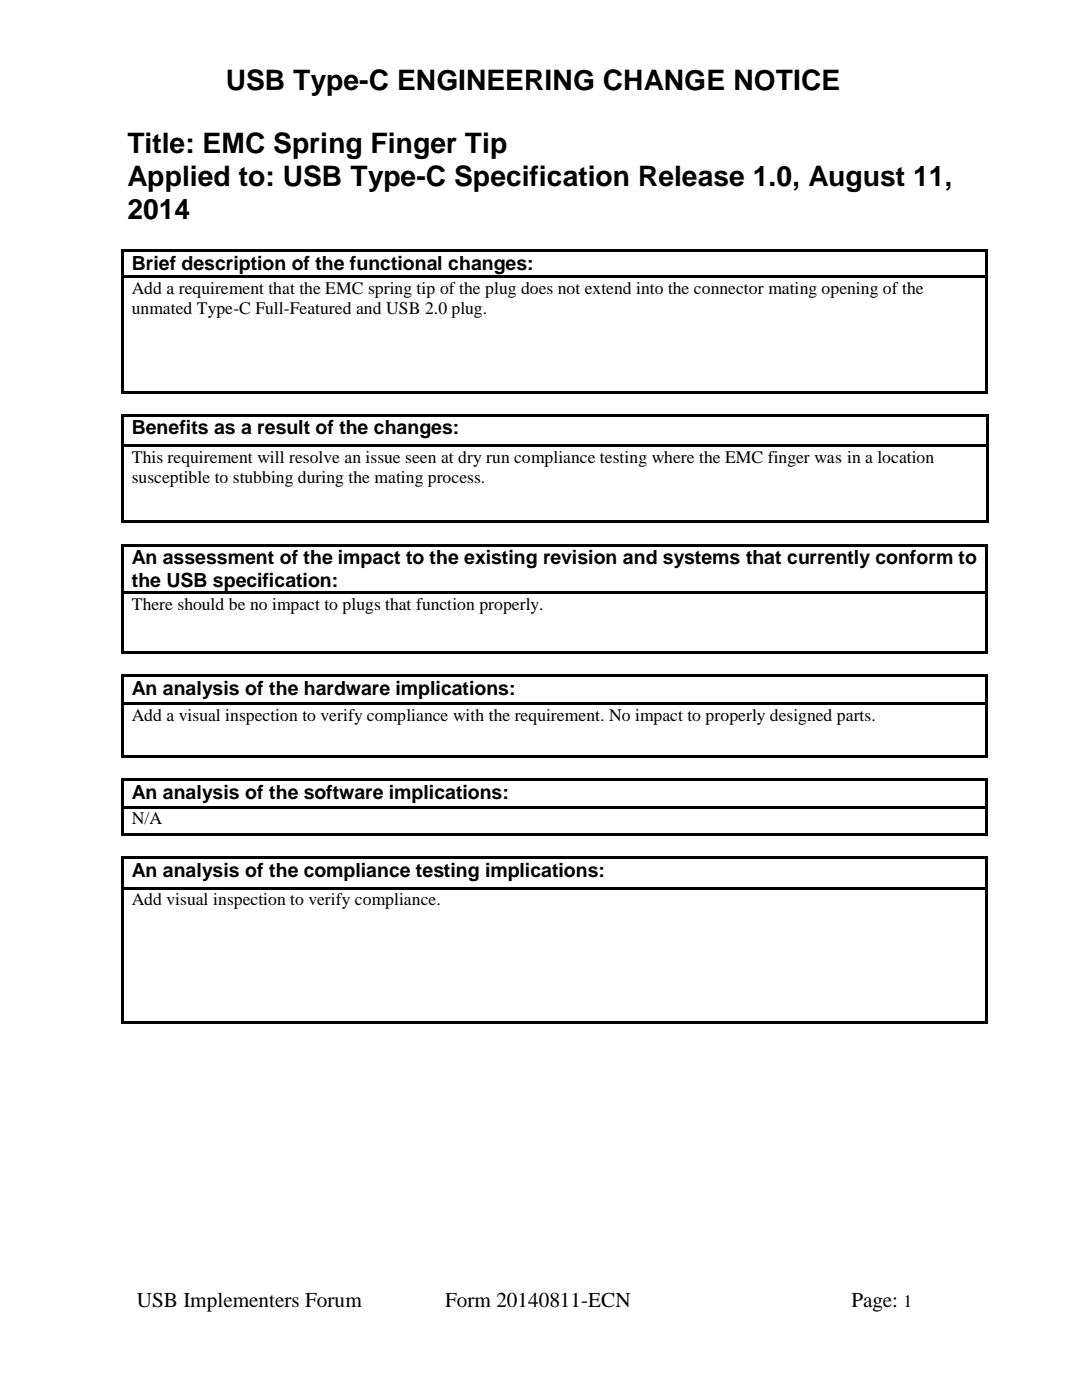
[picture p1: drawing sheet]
<svg xmlns="http://www.w3.org/2000/svg" width="216mm" height="279mm" viewBox="0 0 216 279" stroke-linecap="round" stroke-linejoin="round" font-family="sans-serif">
<defs><g id="words">
<g font-size="5.6">
<text x="45" y="17.9">USB Type-C ENGINEERING CHANGE NOTICE</text>
<text x="25.4" y="30.6">Title: EMC Spring Finger Tip</text>
<text x="25.4" y="37.1">Applied to: USB Type-C Specification Release 1.0, August 11,</text>
<text x="25.4" y="43.6">2014</text>
</g>
<g font-size="4.2">
<text x="27.3" y="260.8">USB Implementers Forum</text>
<text x="88.8" y="260.8">Form 20140811-ECN</text>
<text x="169.9" y="260.8">Page:</text>
</g>
<g font-size="3.9">
<text x="26.3" y="53.8">Brief description of the functional changes:</text>
<text x="26.3" y="86.7">Benefits as a result of the changes:</text>
<text x="26.3" y="112.6">An assessment of the impact to the existing revision and systems that currently conform to</text>
<text x="26.3" y="117.1">the USB specification:</text>
<text x="26.3" y="138.7">An analysis of the hardware implications:</text>
<text x="26.3" y="159.5">An analysis of the software implications:</text>
<text x="26.3" y="174.9">An analysis of the compliance testing implications:</text>
</g>
<g font-size="3.5">
<text x="26.3" y="58.6">Add a requirement that the EMC spring tip of the plug does not extend into the connector mating opening of the</text>
<text x="26.3" y="62.7">unmated Type-C Full-Featured and USB 2.0 plug.</text>
<text x="26.3" y="92.4">This requirement will resolve an issue seen at dry run compliance testing where the EMC finger was in a location</text>
<text x="26.3" y="96.4">susceptible to stubbing during the mating process.</text>
<text x="26.3" y="121.7">There should be no impact to plugs that function properly.</text>
<text x="26.3" y="143.9">Add a visual inspection to verify compliance with the requirement. No impact to properly designed parts.</text>
<text x="26.3" y="164.5">N/A</text>
<text x="26.3" y="180.7">Add visual inspection to verify compliance.</text>
<text x="180.3" y="260.8">1</text>
</g>
</g></defs>
<g fill="#000">
<path d="M24.1 49.7h.5v.6h-.5z" fill-rule="evenodd"/>
<path d="M24.1 49.7h.5v.6h-.5z" fill-rule="evenodd"/>
<path d="M24.1 50.3h.5v4.7h-.5z" fill-rule="evenodd"/>
<path d="M24.1 55h.5v.5h-.5z" fill-rule="evenodd"/>
<path d="M24.6 49.7h172v.6h-172z" fill-rule="evenodd"/>
<path d="M24.6 55h172v.5h-172z" fill-rule="evenodd"/>
<path d="M196.6 49.7h.5v.6h-.5z" fill-rule="evenodd"/>
<path d="M196.6 49.7h.5v.6h-.5z" fill-rule="evenodd"/>
<path d="M196.6 50.3h.5v4.7h-.5z" fill-rule="evenodd"/>
<path d="M196.6 55h.5v.5h-.5z" fill-rule="evenodd"/>
<path d="M24.1 55.5h.5v22.5h-.5z" fill-rule="evenodd"/>
<path d="M24.1 78h.5v.5h-.5z" fill-rule="evenodd"/>
<path d="M24.1 78h.5v.5h-.5z" fill-rule="evenodd"/>
<path d="M24.6 78h172v.5h-172z" fill-rule="evenodd"/>
<path d="M196.6 55.5h.5v22.5h-.5z" fill-rule="evenodd"/>
<path d="M196.6 78h.5v.5h-.5z" fill-rule="evenodd"/>
<path d="M196.6 78h.5v.5h-.5z" fill-rule="evenodd"/>
<path d="M24.1 82.6h.5v.5h-.5z" fill-rule="evenodd"/>
<path d="M24.1 82.6h.5v.5h-.5z" fill-rule="evenodd"/>
<path d="M24.1 83.1h.5v5.6h-.5z" fill-rule="evenodd"/>
<path d="M24.1 88.7h.5v.5h-.5z" fill-rule="evenodd"/>
<path d="M24.6 82.6h172.1v.5h-172.1z" fill-rule="evenodd"/>
<path d="M24.6 88.7h172.1v.5h-172.1z" fill-rule="evenodd"/>
<path d="M196.7 82.6h.5v.5h-.5z" fill-rule="evenodd"/>
<path d="M196.7 82.6h.5v.5h-.5z" fill-rule="evenodd"/>
<path d="M196.7 83.1h.5v5.6h-.5z" fill-rule="evenodd"/>
<path d="M196.7 88.7h.5v.5h-.5z" fill-rule="evenodd"/>
<path d="M24.1 89.2h.5v14.7h-.5z" fill-rule="evenodd"/>
<path d="M24.1 103.9h.5v.5h-.5z" fill-rule="evenodd"/>
<path d="M24.1 103.9h.5v.5h-.5z" fill-rule="evenodd"/>
<path d="M24.1 108.5h.5v.6h-.5z" fill-rule="evenodd"/>
<path d="M24.1 108.5h.5v.5h-.5z" fill-rule="evenodd"/>
<path d="M24.1 109.1h.5v8.9h-.5z" fill-rule="evenodd"/>
<path d="M24.1 118h.5v.5h-.5z" fill-rule="evenodd"/>
<path d="M24.6 103.9h172.1v.5h-172.1z" fill-rule="evenodd"/>
<path d="M24.6 108.5h172v.5h-172z" fill-rule="evenodd"/>
<path d="M24.6 118h172v.5h-172z" fill-rule="evenodd"/>
<path d="M196.6 108.5h.5v.6h-.5z" fill-rule="evenodd"/>
<path d="M196.6 108.5h.5v.5h-.5z" fill-rule="evenodd"/>
<path d="M196.6 109.1h.5v8.9h-.5z" fill-rule="evenodd"/>
<path d="M196.6 118h.5v.5h-.5z" fill-rule="evenodd"/>
<path d="M196.7 89.2h.5v14.7h-.5z" fill-rule="evenodd"/>
<path d="M196.7 103.9h.5v.5h-.5z" fill-rule="evenodd"/>
<path d="M196.7 103.9h.5v.5h-.5z" fill-rule="evenodd"/>
<path d="M24.1 118.5h.5v11.5h-.5z" fill-rule="evenodd"/>
<path d="M24.1 130h.5v.5h-.5z" fill-rule="evenodd"/>
<path d="M24.1 130h.5v.5h-.5z" fill-rule="evenodd"/>
<path d="M24.1 134.6h.5v.5h-.5z" fill-rule="evenodd"/>
<path d="M24.1 134.6h.5v.5h-.5z" fill-rule="evenodd"/>
<path d="M24.6 130h172v.5h-172z" fill-rule="evenodd"/>
<path d="M24.6 134.6h172v.5h-172z" fill-rule="evenodd"/>
<path d="M196.6 118.5h.5v11.5h-.5z" fill-rule="evenodd"/>
<path d="M196.6 130h.5v.5h-.5z" fill-rule="evenodd"/>
<path d="M196.6 130h.5v.5h-.5z" fill-rule="evenodd"/>
<path d="M196.6 134.6h.5v.5h-.5z" fill-rule="evenodd"/>
<path d="M196.6 134.6h.5v.5h-.5z" fill-rule="evenodd"/>
<path d="M24.1 135.1h.5v5.1h-.5z" fill-rule="evenodd"/>
<path d="M24.1 140.2h.5v.6h-.5z" fill-rule="evenodd"/>
<path d="M24.1 140.8h.5v10h-.5z" fill-rule="evenodd"/>
<path d="M24.1 150.8h.5v.5h-.5z" fill-rule="evenodd"/>
<path d="M24.1 150.8h.5v.5h-.5z" fill-rule="evenodd"/>
<path d="M24.1 155.3h.5v.6h-.5z" fill-rule="evenodd"/>
<path d="M24.1 155.3h.5v.6h-.5z" fill-rule="evenodd"/>
<path d="M24.6 140.2h172v.5h-172z" fill-rule="evenodd"/>
<path d="M24.6 150.8h172v.5h-172z" fill-rule="evenodd"/>
<path d="M24.6 155.3h172v.6h-172z" fill-rule="evenodd"/>
<path d="M196.6 135.1h.5v5.1h-.5z" fill-rule="evenodd"/>
<path d="M196.6 140.2h.5v.6h-.5z" fill-rule="evenodd"/>
<path d="M196.6 140.8h.5v10h-.5z" fill-rule="evenodd"/>
<path d="M196.6 150.8h.5v.5h-.5z" fill-rule="evenodd"/>
<path d="M196.6 150.8h.5v.5h-.5z" fill-rule="evenodd"/>
<path d="M196.6 155.3h.5v.6h-.5z" fill-rule="evenodd"/>
<path d="M196.6 155.3h.5v.6h-.5z" fill-rule="evenodd"/>
<path d="M24.1 155.9h.5v4.9h-.5z" fill-rule="evenodd"/>
<path d="M24.1 160.8h.5v.6h-.5z" fill-rule="evenodd"/>
<path d="M24.1 161.4h.5v4.8h-.5z" fill-rule="evenodd"/>
<path d="M24.1 166.2h.5v.5h-.5z" fill-rule="evenodd"/>
<path d="M24.1 166.2h.5v.5h-.5z" fill-rule="evenodd"/>
<path d="M24.1 170.8h.5v.6h-.5z" fill-rule="evenodd"/>
<path d="M24.1 170.8h.5v.5h-.5z" fill-rule="evenodd"/>
<path d="M24.1 171.4h.5v5.6h-.5z" fill-rule="evenodd"/>
<path d="M24.1 177h.5v.5h-.5z" fill-rule="evenodd"/>
<path d="M24.6 160.8h172v.5h-172z" fill-rule="evenodd"/>
<path d="M24.6 166.2h172v.5h-172z" fill-rule="evenodd"/>
<path d="M24.6 170.8h172v.5h-172z" fill-rule="evenodd"/>
<path d="M24.6 177h172v.5h-172z" fill-rule="evenodd"/>
<path d="M196.6 155.9h.5v4.9h-.5z" fill-rule="evenodd"/>
<path d="M196.6 160.8h.5v.6h-.5z" fill-rule="evenodd"/>
<path d="M196.6 161.4h.5v4.8h-.5z" fill-rule="evenodd"/>
<path d="M196.6 166.2h.5v.5h-.5z" fill-rule="evenodd"/>
<path d="M196.6 166.2h.5v.5h-.5z" fill-rule="evenodd"/>
<path d="M196.6 170.8h.5v.6h-.5z" fill-rule="evenodd"/>
<path d="M196.6 170.8h.5v.5h-.5z" fill-rule="evenodd"/>
<path d="M196.6 171.4h.5v5.6h-.5z" fill-rule="evenodd"/>
<path d="M196.6 177h.5v.5h-.5z" fill-rule="evenodd"/>
<path d="M24.1 177.5h.5v26.3h-.5z" fill-rule="evenodd"/>
<path d="M24.1 203.8h.5v.5h-.5z" fill-rule="evenodd"/>
<path d="M24.1 203.8h.5v.5h-.5z" fill-rule="evenodd"/>
<path d="M24.6 203.8h172v.5h-172z" fill-rule="evenodd"/>
<path d="M196.6 177.5h.5v26.3h-.5z" fill-rule="evenodd"/>
<path d="M196.6 203.8h.5v.5h-.5z" fill-rule="evenodd"/>
<path d="M196.6 203.8h.5v.5h-.5z" fill-rule="evenodd"/>
</g>
<use href="#words"/>
</svg>
